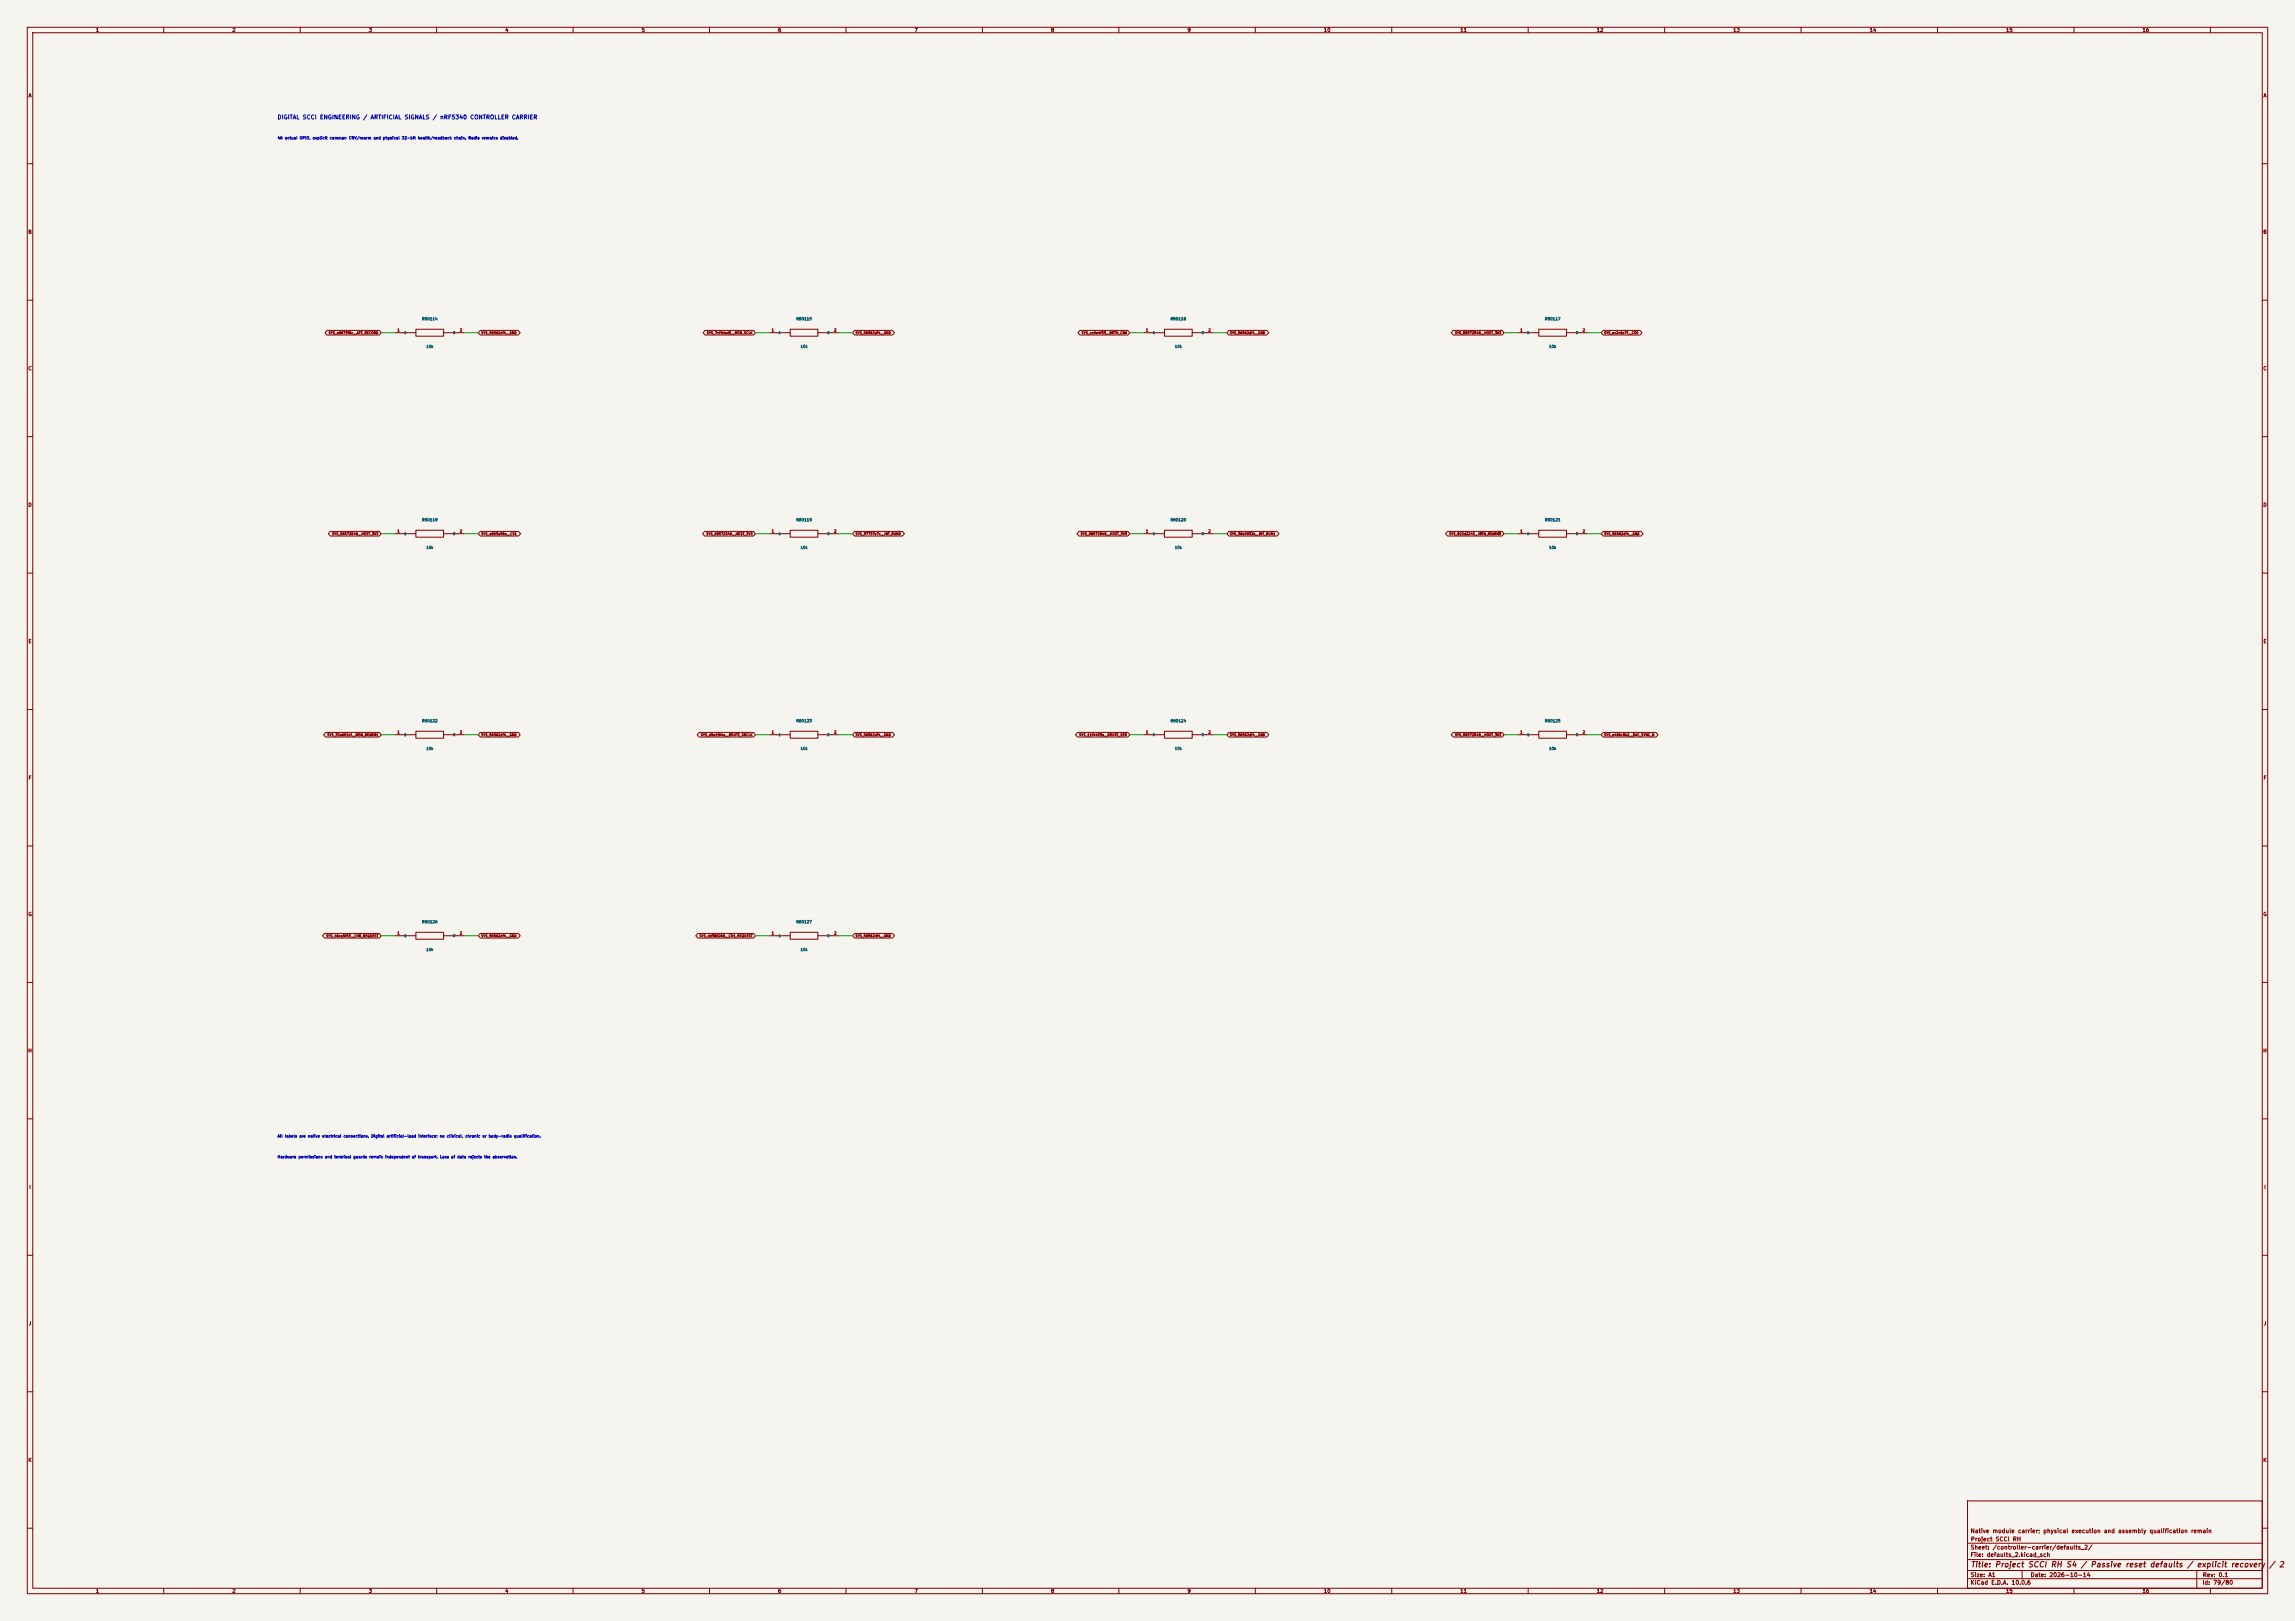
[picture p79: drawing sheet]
<svg xmlns="http://www.w3.org/2000/svg" width="841mm" height="594mm" viewBox="0 0 841 594" stroke-linecap="round" stroke-linejoin="round" font-family="sans-serif">
<defs><g id="words">
<g font-size="2" fill="#840000">
<text x="722" y="574.8">Title: Project SCCI RH S4 / Passive reset defaults / explicit recovery</text>
<text x="831.3" y="574.8">/ 2</text>
</g>
<text font-size="1.5" fill="#0000c2" x="101.6" y="44.1">DIGITAL SCCI ENGINEERING / ARTIFICIAL SIGNALS / nRF5340 CONTROLLER CARRIER</text>
<g font-size="1.5" fill="#840000">
<text x="721.9" y="562.1">Native module carrier; physical execution and assembly qualification remain</text>
<text x="721.9" y="568.1">Sheet: /controller-carrier/defaults_2/</text>
<text x="722" y="565.1">Project SCCI RH</text>
<text x="721.9" y="570.8">File: defaults_2.kicad_sch</text>
<text x="721.9" y="581">KiCad E.D.A. 10.0.6</text>
<text x="721.9" y="578.2">Size: A1</text>
<text x="743.9" y="578.2">Date: 2026-10-14</text>
<text x="806.9" y="581">Id: 79/80</text>
<text x="807" y="578.2">Rev: 0.1</text>
</g>
<g font-size="1.3" fill="#840000">
<text x="35" y="12">1</text>
<text x="85" y="12">2</text>
<text x="135" y="12">3</text>
<text x="185" y="12">4</text>
<text x="235" y="12">5</text>
<text x="285" y="12">6</text>
<text x="335" y="12">7</text>
<text x="385" y="12">8</text>
<text x="435" y="12">9</text>
<text x="485" y="12">10</text>
<text x="535" y="12">11</text>
<text x="585" y="12">12</text>
<text x="635" y="12">13</text>
<text x="685" y="12">14</text>
<text x="735" y="12">15</text>
<text x="785" y="12">16</text>
<text x="10.3" y="36">A</text>
<text x="829.3" y="36">A</text>
<text x="10.2" y="86">B</text>
<text x="829.2" y="86">B</text>
<text x="10.2" y="136">C</text>
<text x="829.2" y="136">C</text>
<text x="10.2" y="186">D</text>
<text x="829.2" y="186">D</text>
<text x="10.3" y="236">E</text>
<text x="829.3" y="236">E</text>
<text x="10.3" y="286">F</text>
<text x="829.3" y="286">F</text>
<text x="10.2" y="336">G</text>
<text x="829.2" y="336">G</text>
<text x="10.2" y="386">H</text>
<text x="829.2" y="386">H</text>
<text x="10.6" y="436">I</text>
<text x="829.6" y="436">I</text>
<text x="10.4" y="486">J</text>
<text x="829.4" y="486">J</text>
<text x="10.2" y="536">K</text>
<text x="829.2" y="536">K</text>
<text x="35" y="584">1</text>
<text x="85" y="584">2</text>
<text x="135" y="584">3</text>
<text x="185" y="584">4</text>
<text x="235" y="584">5</text>
<text x="285" y="584">6</text>
<text x="335" y="584">7</text>
<text x="385" y="584">8</text>
<text x="435" y="584">9</text>
<text x="485" y="584">10</text>
<text x="535" y="584">11</text>
<text x="585" y="584">12</text>
<text x="635" y="584">13</text>
<text x="685" y="584">14</text>
<text x="735" y="584">15</text>
<text x="785" y="584">16</text>
</g>
<g font-size="1" fill="#0000c2">
<text x="101.6" y="51.3">46 actual GPIO, explicit common CNV/rearm and physical 32-bit health/readback chain. Radio remains disabled.</text>
<text x="101.6" y="417.1">All labels are native electrical connections. Digital artificial-load interface; no clinical, chronic or body-radio qualification.</text>
<text x="101.6" y="424.7">Hardware permissions and terminal guards remain independent of transport. Loss of data rejects the observation.</text>
</g>
<g font-size="1" fill="#006464">
<text x="154.5" y="117.6">R80114</text>
<text x="291.7" y="117.6">R80115</text>
<text x="428.8" y="117.6">R80116</text>
<text x="566" y="117.6">R80117</text>
<text x="156.1" y="127.7">10k</text>
<text x="293.3" y="127.7">10k</text>
<text x="430.4" y="127.7">10k</text>
<text x="567.6" y="127.7">10k</text>
<text x="154.5" y="191.3">R80118</text>
<text x="291.7" y="191.3">R80119</text>
<text x="428.8" y="191.3">R80120</text>
<text x="566" y="191.3">R80121</text>
<text x="156.1" y="201.4">10k</text>
<text x="293.3" y="201.4">10k</text>
<text x="430.4" y="201.4">10k</text>
<text x="567.6" y="201.4">10k</text>
<text x="154.5" y="264.9">R80122</text>
<text x="291.7" y="264.9">R80123</text>
<text x="428.8" y="264.9">R80124</text>
<text x="566" y="264.9">R80125</text>
<text x="156.1" y="275">10k</text>
<text x="293.3" y="275">10k</text>
<text x="430.4" y="275">10k</text>
<text x="567.6" y="275">10k</text>
<text x="154.5" y="338.6">R80126</text>
<text x="291.7" y="338.6">R80127</text>
<text x="156.1" y="348.7">10k</text>
<text x="293.3" y="348.7">10k</text>
</g>
<g font-size="1" fill="#a90000">
<text x="145.5" y="121.7">1</text>
<text x="168.3" y="121.7">2</text>
<text x="282.6" y="121.7">1</text>
<text x="305.5" y="121.7">2</text>
<text x="419.8" y="121.7">1</text>
<text x="442.7" y="121.7">2</text>
<text x="557" y="121.7">1</text>
<text x="579.8" y="121.7">2</text>
<text x="145.5" y="195.4">1</text>
<text x="168.3" y="195.4">2</text>
<text x="282.6" y="195.4">1</text>
<text x="305.5" y="195.4">2</text>
<text x="419.8" y="195.4">1</text>
<text x="442.7" y="195.4">2</text>
<text x="557" y="195.4">1</text>
<text x="579.8" y="195.4">2</text>
<text x="145.5" y="269.1">1</text>
<text x="168.3" y="269.1">2</text>
<text x="282.6" y="269.1">1</text>
<text x="305.5" y="269.1">2</text>
<text x="419.8" y="269.1">1</text>
<text x="442.7" y="269.1">2</text>
<text x="557" y="269.1">1</text>
<text x="579.8" y="269.1">2</text>
<text x="145.5" y="342.7">1</text>
<text x="168.3" y="342.7">2</text>
<text x="282.6" y="342.7">1</text>
<text x="305.5" y="342.7">2</text>
</g>
<g font-size=".9" fill="#840000">
<text x="120.3" y="122.6">SYS_a9673f8c__AFE_RECORD</text>
<text x="176.2" y="122.6">SYS_56562df4__GND</text>
<text x="258.9" y="122.6">SYS_7cf9dad5__MON_SCLK</text>
<text x="313.4" y="122.6">SYS_56562df4__GND</text>
<text x="396.2" y="122.6">SYS_ce0a4f53__BOTH_CNV</text>
<text x="450.6" y="122.6">SYS_56562df4__GND</text>
<text x="533" y="122.6">SYS_08572049__HOST_3V3</text>
<text x="587.7" y="122.6">SYS_ec2c6e7f__CS0</text>
<text x="121.6" y="196.3">SYS_08572049__HOST_3V3</text>
<text x="176.2" y="196.3">SYS_a863a08a__CS1</text>
<text x="258.7" y="196.3">SYS_08572049__HOST_3V3</text>
<text x="313.4" y="196.3">SYS_37737e7c__INT_RUN0</text>
<text x="395.9" y="196.3">SYS_08572049__HOST_3V3</text>
<text x="450.6" y="196.3">SYS_36b0932b__INT_RUN1</text>
<text x="530.9" y="196.3">SYS_822d2245__MON_REARM0</text>
<text x="587.7" y="196.3">SYS_56562df4__GND</text>
<text x="119.8" y="269.9">SYS_32a601bf__MON_REARM1</text>
<text x="176.2" y="269.9">SYS_56562df4__GND</text>
<text x="256.7" y="269.9">SYS_d5e1f64a__ROUTE_SRCLK</text>
<text x="313.4" y="269.9">SYS_56562df4__GND</text>
<text x="395.4" y="269.9">SYS_11f4403a__ROUTE_SER</text>
<text x="450.6" y="269.9">SYS_56562df4__GND</text>
<text x="533" y="269.9">SYS_08572049__HOST_3V3</text>
<text x="587.7" y="269.9">SYS_e496c0b2__DAC_SYNC_N</text>
<text x="119.4" y="343.6">SYS_46ea5f03__CH0_REQUEST</text>
<text x="176.2" y="343.6">SYS_56562df4__GND</text>
<text x="256.2" y="343.6">SYS_dd388269__CH1_REQUEST</text>
<text x="313.4" y="343.6">SYS_56562df4__GND</text>
</g>
<g font-size=".9" fill="#006464">
<text x="148" y="122.6">1</text>
<text x="165.9" y="122.6">2</text>
<text x="285.2" y="122.6">1</text>
<text x="303.1" y="122.6">2</text>
<text x="422.4" y="122.6">1</text>
<text x="440.3" y="122.6">2</text>
<text x="559.5" y="122.6">1</text>
<text x="577.4" y="122.6">2</text>
<text x="148" y="196.2">1</text>
<text x="165.9" y="196.2">2</text>
<text x="285.2" y="196.2">1</text>
<text x="303.1" y="196.2">2</text>
<text x="422.4" y="196.2">1</text>
<text x="440.3" y="196.2">2</text>
<text x="559.5" y="196.2">1</text>
<text x="577.4" y="196.2">2</text>
<text x="148" y="269.9">1</text>
<text x="165.9" y="269.9">2</text>
<text x="285.2" y="269.9">1</text>
<text x="303.1" y="269.9">2</text>
<text x="422.4" y="269.9">1</text>
<text x="440.3" y="269.9">2</text>
<text x="559.5" y="269.9">1</text>
<text x="577.4" y="269.9">2</text>
<text x="148" y="343.5">1</text>
<text x="165.9" y="343.5">2</text>
<text x="285.2" y="343.5">1</text>
<text x="303.1" y="343.5">2</text>
</g>
</g></defs>
<path d="M0 0h841v594h-841z" fill="#f5f4ef" stroke="#f5f4ef" stroke-width=".37"/>
<g fill="none" stroke="#840000" stroke-width=".37">
<path d="M10 10h821v574h-821zM12 12h817v570h-817zM60 10v2M110 10v2M160 10v2M210 10v2M260 10v2M310 10v2M360 10v2M410 10v2M460 10v2M510 10v2"/>
<path d="M560 10v2M610 10v2M660 10v2M710 10v2M760 10v2M810 10v2M10 60h2M829 60h2M10 110h2M829 110h2M119.8 121.1h19.2l.7 .8-.7 .9h-19.2l-.7-.9zM144.8 121.9h7.6"/>
<path d="M152.4 120.6h10.2v2.6h-10.2zM162.6 121.9h7.6M176 121.1h13.9l.7 .8-.7 .9h-13.9l-.7-.9zM258.4 121.1h17.7l.8 .8-.8 .9h-17.7l-.8-.9zM281.9 121.9h7.7M289.6 120.6h10.1v2.6h-10.1zM299.7 121.9h7.6M313.2 121.1h13.8l.8 .8-.8 .9h-13.8l-.8-.9zM395.7 121.1h17.6l.7 .8-.7 .9h-17.6l-.7-.9zM419.1 121.9h7.6M426.7 120.6h10.2v2.6h-10.2zM436.9 121.9h7.6"/>
<path d="M450.3 121.1h13.9l.8 .8-.8 .9h-13.9l-.7-.9zM532.5 121.1h17.9l.8 .8-.8 .9h-17.9l-.7-.9zM556.3 121.9h7.6M563.9 120.6h10.1v2.6h-10.1zM574 121.9h7.7M587.5 121.1h13.5l.7 .8-.7 .9h-13.5l-.8-.9zM10 160h2M829 160h2M121.1 194.7h17.9l.7 .9-.7 .8h-17.9l-.8-.8zM144.8 195.6h7.6M152.4 194.3h10.2v2.5h-10.2zM162.6 195.6h7.6"/>
<path d="M176 194.7h14l.8 .9-.8 .8h-14l-.7-.8zM258.2 194.7h17.9l.8 .9-.8 .8h-17.9l-.7-.8zM281.9 195.6h7.7M289.6 194.3h10.1v2.5h-10.1zM299.7 195.6h7.6M313.2 194.7h17.5l.7 .9-.7 .8h-17.5l-.8-.8zM395.4 194.7h17.9l.7 .9-.7 .8h-17.9l-.8-.8zM419.1 195.6h7.6M426.7 194.3h10.2v2.5h-10.2zM436.9 195.6h7.6M450.3 194.7h17.6l.8 .9-.8 .8h-17.6l-.7-.8zM530.4 194.7h20l.8 .9-.8 .8h-20l-.7-.8z"/>
<path d="M556.3 195.6h7.6M563.9 194.3h10.1v2.5h-10.1zM574 195.6h7.7M587.5 194.7h13.9l.7 .9-.7 .8h-13.9l-.8-.8zM10 210h2M829 210h2M10 260h2M829 260h2M119.3 268.4h19.7l.7 .8-.7 .9h-19.7l-.7-.9zM144.8 269.2h7.6M152.4 268h10.2v2.5h-10.2zM162.6 269.2h7.6"/>
<path d="M176 268.4h13.9l.7 .8-.7 .9h-13.9l-.7-.9zM256.2 268.4h19.9l.8 .8-.8 .9h-19.9l-.7-.9zM281.9 269.2h7.7M289.6 268h10.1v2.5h-10.1zM299.7 269.2h7.6M313.2 268.4h13.8l.8 .8-.8 .9h-13.8l-.8-.9zM394.9 268.4h18.4l.7 .8-.7 .9h-18.4l-.8-.9zM419.1 269.2h7.6M426.7 268h10.2v2.5h-10.2zM436.9 269.2h7.6M450.3 268.4h13.9l.8 .8-.8 .9h-13.9l-.7-.9zM532.5 268.4h17.9l.8 .8-.8 .9h-17.9l-.7-.9z"/>
<path d="M556.3 269.2h7.6M563.9 268h10.1v2.5h-10.1zM574 269.2h7.7M587.5 268.4h19.3l.8 .8-.8 .9h-19.3l-.8-.9zM10 310h2M829 310h2M10 360h2M118.9 342h20.1l.7 .9-.7 .8h-20.1l-.7-.8zM144.8 342.9h7.6M152.4 341.6h10.2v2.6h-10.2zM162.6 342.9h7.6M176 342h13.9l.7 .9-.7 .8h-13.9l-.7-.8z"/>
<path d="M255.7 342h20.4l.8 .9-.8 .8h-20.4l-.7-.8zM281.9 342.9h7.7M289.6 341.6h10.1v2.6h-10.1zM299.7 342.9h7.6M313.2 342h13.8l.8 .9-.8 .8h-13.8l-.8-.8zM829 360h2M10 410h2M829 410h2M10 460h2M829 460h2M10 510h2M829 510h2"/>
<path d="M10 560h2M721 550h108v32h-108zM829 560h2M721 578.5h108M721 575.5h108M721 571.5h108M721 565.5h108M741 575.5v3M805 575.5v6.5M60 582v2M110 582v2M160 582v2"/>
<path d="M210 582v2M260 582v2M310 582v2M360 582v2M410 582v2M460 582v2M510 582v2M560 582v2M610 582v2M660 582v2M710 582v2M760 582v2"/>
<path d="M810 582v2"/>
</g>
<g fill="none" stroke="#009600" stroke-width=".37">
<path d="M139.7 121.9h5.1M170.2 121.9h5.1M276.9 121.9h5M307.3 121.9h5.1M414 121.9h5.1M444.5 121.9h5.1M551.2 121.9h5.1M581.7 121.9h5M139.7 195.6h5.1M170.2 195.6h5.1M276.9 195.6h5M307.3 195.6h5.1"/>
<path d="M414 195.6h5.1M444.5 195.6h5.1M551.2 195.6h5.1M581.7 195.6h5M139.7 269.2h5.1M170.2 269.2h5.1M276.9 269.2h5M307.3 269.2h5.1M414 269.2h5.1M444.5 269.2h5.1M551.2 269.2h5.1M581.7 269.2h5"/>
<path d="M139.7 342.9h5.1M170.2 342.9h5.1M276.9 342.9h5M307.3 342.9h5.1"/>
</g>
<use href="#words"/>
</svg>
